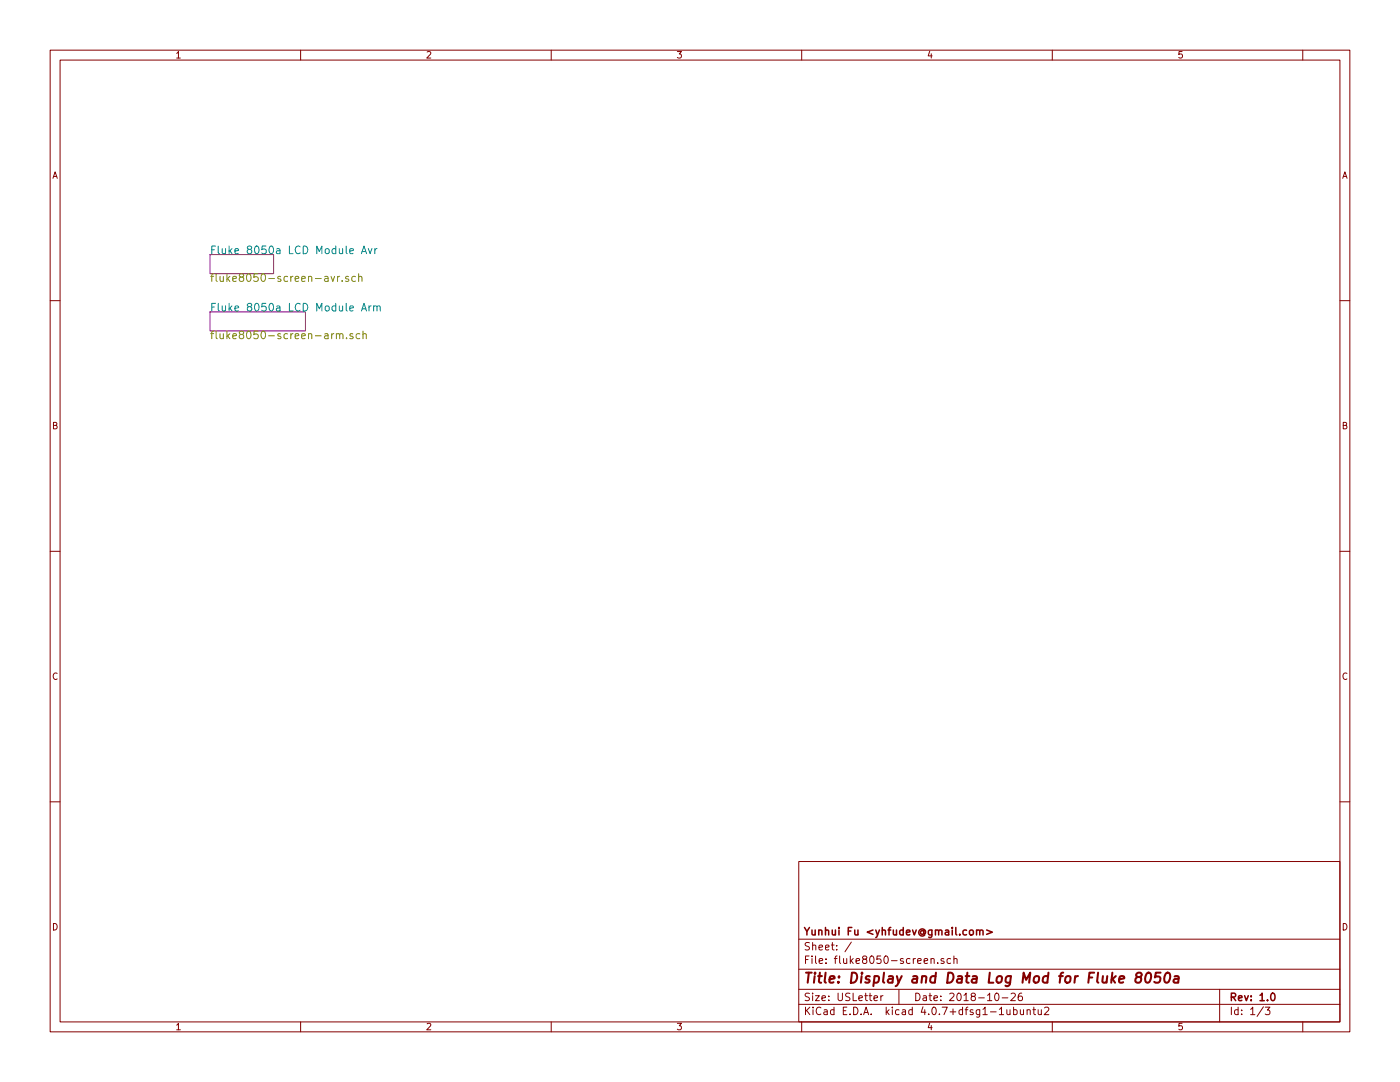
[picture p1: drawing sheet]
<svg xmlns="http://www.w3.org/2000/svg" width="279mm" height="216mm" viewBox="0 0 279 216" stroke-linecap="round" stroke-linejoin="round" font-family="sans-serif">
<g fill="none" stroke="#840000" stroke-width=".2">
<path d="M10 10h259.4v195.9h-259.4zM12 12h255.4v191.9h-255.4zM35.3 10.6l.3-.3v1.3M35.3 11.6h.7M60 10v2M85.2 10.4l.5-.1 .3 .3-.8 1h.8M110 10v2M135.2 10.3h.8l-.4 .5h.3l.1 .2-.1 .5-.2 .1-.5-.1M160 10v2M185.5 10.2l-.3 1h.8M185.9 10.7v.9M210 10v2"/>
<path d="M235.9 10.3h-.6v.6l.1-.1h.5l.1 .5-.3 .3-.4-.1M260 10v2M10.6 35.6l.4-1.3 .4 1.3M10.7 35.2h.6M268 35.6l.4-1.3 .4 1.3M268.1 35.2h.6M10 60h2M267.4 60h2M10.7 84.9l.5-.1 .2-.2-.1-.2-.6-.1v1.3h.5l.2-.5-.3-.2M268.1 84.9l.5-.1 .2-.2-.1-.2-.6-.1v1.3h.5l.2-.5-.3-.2M10 110h2M267.4 110h2"/>
<path d="M11.4 134.4a.62 .62 0 0 0-.8 .4 .62 .62 0 0 0 .6 .8l.2-.1M268.8 134.4a.62 .62 0 0 0-.8 .4 .62 .62 0 0 0 .6 .8l.2-.1M10 160h2M267.4 160h2M159.4 171.9h108v32h-108zM10.7 184.3a.65 .65 0 0 1 .7 .6 .65 .65 0 0 1-.7 .7zM159.4 197.4h108M159.4 193.4h108M159.4 187.4h108M160.8 191.5h.5M161.5 190.8h-.7v1.5M161.5 198.2h-.5l-.3 .3 .1 .3 .7 .3v.4l-.2 .2-.6-.1"/>
<path d="M161.5 188.1h-.5l-.3 .2 .1 .3 .7 .4v.4l-.2 .2-.6-.1M162.1 190.8v.1M162.1 191.3v1M162.2 198.2v.1M162.2 188.7l.2-.1h.4v1M162.2 188.1v1.5M162.2 198.7v1M162.7 198.7h.8l-.8 1h.8M162.8 190.8v1.2l.2 .3M163.4 189.1l.8-.2-.1-.3h-.4l-.3 .2 .1 .7h.6M163.5 191.8l.7-.2-.1-.3h-.4l-.2 .2 .1 .7h.5M164 199.2l.7-.2v-.2l-.4-.1-.3 .2 .1 .7h.6"/>
<path d="M164.7 189.1l.8-.2-.1-.3h-.4l-.3 .2 .1 .7h.6M164.8 192.1v.2M164.8 191.3v.2M165.4 199.5v.2M165.4 198.8v.1M165.9 188.6h.6M166.1 188.1v1.3l.4 .2M166.5 191.3h.6M167 189.4v.2M167 188.6v.2M167.1 190.8l-.4 .2v1.3M167.3 198.2v1.2l.2 .3h.3l.3-.3v-1.2"/>
<path d="M167.6 190.8v1.2l.2 .3M168.4 191.3v.9l.4 .1 .2-.2M169 191.3v1M169.6 198.2h-.6l-.2 .3v.3l.7 .3v.4l-.2 .2-.5-.1M169.7 190.8v1.5M169.8 191.7l.5 .6M169.9 188l-1.3 1.9M170.3 198.2v1.5h.7M170.3 191.3l-.6 .5M170.8 191.8l.8-.2-.1-.3h-.4l-.3 .2 .1 .7h.6M171.4 199.2l.7-.2v-.2l-.5-.1-.2 .2 .1 .7h.6M172.4 191.4l-.3-.3 .1-.2 .2-.1h.4l.2 .2-.1 .3-.5 .1-.3 .3v.3l.3 .3h.3l.3-.3v-.3l-.3-.3"/>
<path d="M172.6 198.7h.5M172.8 198.2v1.3l.3 .2M173.4 198.7h.6M173.6 198.2v1.3l.4 .2M173.7 190.9l.2-.1a.8 .8 0 0 1 .5 .7 .8 .8 0 0 1-.5 .8l-.2-.2-.1-.4zM174.4 199.2l.7-.2v-.2l-.4-.1-.3 .2 .1 .7h.6M175.8 190.8h-.7l-.1 .7 .2-.2 .5 .1 .1 .2v.5l-.2 .2-.6-.2M175.8 198.7v1M176.2 198.7l-.4 .3M176.6 190.9l.2-.1a.8 .8 0 0 1 .5 .7 .8 .8 0 0 1-.5 .8l-.2-.2-.2-.4zM177.9 191.7h1.1M179.4 197.4v3"/>
<path d="M180.3 191.3a.37 .37 0 0 0-.6 .2l.1 .2 .5 .1v.2l-.2 .3-.4-.1M181.6 191.3h-.4l-.3 .2 .1 .6 .2 .2 .4-.1M182.3 191.3v1M182.7 191.3l-.4 .2M182.8 198.2a.76 .76 0 0 1 .8 .7 .76 .76 0 0 1-.8 .8zM183.1 191.8l.7-.2v-.3h-.4l-.3 .2 .1 .7h.6M184.3 198.8h.5l.1 .9M184.4 191.8l.7-.2v-.3h-.4l-.3 .2 .1 .7h.6M184.9 199l-.5 .1-.2 .2 .2 .4 .5-.1M185.4 198.7h.6M185.6 198.2v1.3l.4 .2M185.8 191.4l.2-.1h.4v1"/>
<path d="M185.8 191.3v1M186.4 199.2l.7-.2-.1-.2-.4-.1-.2 .2 .1 .7h.5M187.1 192.1v.2M187.8 199.5v.2M187.8 198.8v.1M188.4 191.3a.37 .37 0 0 0-.6 .2l.1 .2 .5 .1v.2l-.2 .3-.4-.1M189.5 198.3l.6-.1 .3 .4-.9 1.1h.9M189.7 191.3h-.4l-.3 .2 .1 .6 .2 .2 .4-.1M190.4 191.4l.2-.1h.4v1M190.4 190.8v1.5M191.1 198.3l.2-.1a.8 .8 0 0 1 .5 .7 .8 .8 0 0 1-.5 .8l-.2-.2-.1-.4zM192.4 198.6l.4-.4v1.5"/>
<path d="M192.4 199.7h.8M194.1 198.8l-.3-.3 .1-.2 .2-.1h.4l.2 .3-.1 .2-.5 .1-.3 .3v.3l.3 .3h.3l.3-.3v-.3l-.3-.3M195.3 199.1h1.1M197.1 198.6l.4-.4v1.5M197.1 199.7h.8M198.7 198.3l.2-.1a.8 .8 0 0 1 .5 .7 .8 .8 0 0 1-.5 .8l-.2-.2-.2-.4zM200 199.1h1.1M201.8 198.3l.6-.1 .2 .4-.9 1.1h.9M203.9 198.2h-.4a1.11 1.11 0 0 0-.1 1.4l.4 .1 .2-.2 .1-.5-.3-.2h-.4l-.2 .2M243.4 197.4v6.5M268.1 184.3a.65 .65 0 0 1 .7 .6 .65 .65 0 0 1-.7 .7zM35.3 204.5l.3-.3v1.3"/>
<path d="M35.3 205.5h.7M60 203.9v2M85.2 204.3l.5-.1 .3 .3-.8 1h.8M110 203.9v2M135.2 204.2h.8l-.4 .5h.3l.1 .2-.1 .5-.2 .1-.5-.1M159.4 200.4h108M160 203.9v2M160.8 201v1.5M161 201.6l.6 .9M161.6 201l-.8 .8M162.3 201v.1M162.3 201.5v1"/>
<path d="M163.8 201.1a.71 .71 0 0 0-1 .5 .71 .71 0 0 0 .8 .9l.2-.2M164.5 201.5h.5l.1 1M165.1 201.8l-.5 .1-.2 .2 .2 .4 .5-.1M166.4 201.5h-.4l-.3 .3 .1 .5 .2 .2 .4-.1M166.4 201v1.5M168.3 201.7h.5M169 201h-.7v1.5h.7M169.6 202.3v.2M170.4 201a.76 .76 0 0 1 .8 .7 .76 .76 0 0 1-.8 .8zM171.9 202.3v.2M172.4 202.5l.4-1.5 .6 1.5M172.5 202h.7"/>
<path d="M173.9 202.3v.2M176.9 201v1.5M177 201.9l.4 .6M177.4 201.5l-.5 .5M178.1 201v.1M178.1 201.5v1M179.4 201.5h-.4l-.3 .3 .1 .5 .2 .2 .4-.1M180.1 201.5h.6v1M180.7 201.8l-.5 .1-.2 .2 .2 .4 .5-.1M182.1 201.5h-.5l-.2 .3v.5l.2 .2 .5-.1M182.1 201v1.5M184.2 200.9l-.4 1.1h1"/>
<path d="M184.6 201.5v1M185.3 202.3v.2M185.5 204.1l-.3 1h.8M185.9 204.6v.9M186.1 201.1l.2-.1a.8 .8 0 0 1 .6 .7 .8 .8 0 0 1-.6 .8l-.2-.2-.1-.4zM187.5 202.3v.2M188 201h1.1l-.7 1.5M189.6 201.9h1.2M190.2 201.3v1.2M192.1 201.5h-.4l-.3 .3 .1 .5 .2 .2 .4-.1M192.1 201v1.5M192.6 201.5h.6"/>
<path d="M193.2 201l-.4 .2v1.3M194.2 201.5a.37 .37 0 0 0-.6 .2l.1 .2 .5 .1 .1 .2-.3 .3-.4-.1M195.5 201.5v1.3l-.3 .2-.3-.1M195.5 201.5h-.4l-.3 .3 .1 .5 .2 .2 .4-.1M196.2 201.4l.4-.4v1.5M196.2 202.5h.8M197.7 201.9h1.1M199.4 201.4l.5-.4v1.5M199.4 202.5h.9M200.9 201.5l.1 .9 .4 .1 .2-.2M201.6 201.5v1M202.3 201.5h.4l.3 .3-.1 .6h-.6"/>
<path d="M202.3 201v1.5M203.6 201.5l.1 .9 .4 .1 .2-.2M204.3 201.5v1M205 201.6l.2-.1h.4v1M205 201.5v1M206.1 201.5h.6M206.3 201v1.3l.4 .2M207.2 201.5l.1 .9 .3 .1 .2-.2M207.8 201.5v1M208.5 201.1l.5-.1 .3 .4-.9 1.1h.9M210 203.9v2M235.9 204.2h-.6v.6l.1-.1h.5l.1 .5-.3 .3-.4-.1"/>
<path d="M245.7 201v1.5M247.1 201.5h-.4l-.3 .3 .1 .5 .2 .2 .4-.1M247.1 201v1.5M247.8 202.3v.2M247.8 201.5v.2M249.6 201.4l.4-.4v1.5M249.6 202.5h.8M252.1 200.9l-1.2 1.9M252.5 201h.9l-.5 .5 .5 .2v.6l-.2 .2-.7-.2M260 203.9v2"/>
</g>
<g fill="none" stroke="#840000" stroke-width=".3">
<path d="M160.6 185.1l.4 .8 .5-.8M161 185.9v.7M162.1 185.6v.9l.4 .1 .2-.2M162.7 185.6v1M163.4 185.7l.2-.1h.4v1M163.4 185.6v1M164.7 185.7l.2-.1h.4l.1 1M164.7 185.1v1.5M166.1 185.6l.1 .9 .3 .1 .2-.2M166.7 185.6v1M167.4 185.1v.1M167.4 185.6v1"/>
<path d="M169.3 185.8h.5M170 185.1h-.7v1.5M170.6 185.6l.1 .9 .3 .1 .2-.2M171.2 185.6v1M174.2 185.6l-1.1 .4 1.1 .4M174.8 185.6l.3 1M175.5 185.6l-.5 1.3-.2 .2M176.1 185.7l.2-.1h.4v1M176.1 185.1v1.5M177.2 185.6h.6M177.8 185.1l-.4 .2v1.3M178.3 185.6l.1 .9 .3 .1 .2-.2"/>
<path d="M178.9 185.6v1M180.3 185.6h-.5l-.2 .3v.5l.2 .2 .5-.1M180.3 185.1v1.5M180.9 186.1l.7-.2v-.3h-.5l-.2 .2 .1 .7h.6M182.1 185.6l.4 1 .4-1M184.4 185.9a.37 .37 0 0 0-.6-.1 .37 .37 0 0 0 0 .5 .37 .37 0 0 0 .6 0M184.4 185.7v.6l.1 .1a.63 .63 0 0 0-.2-1 .63 .63 0 0 0-.9 .4 .71 .71 0 0 0 .3 .8 .71 .71 0 0 0 .9 0M186 185.6l-.1 1.3-.2 .2-.4-.1M186 185.6h-.5l-.2 .3v.5l.2 .2 .5-.1M186.7 185.7l.2-.1h.4v1M186.7 185.6v1M187.3 185.8a.36 .36 0 0 1 .4-.2 .36 .36 0 0 1 .3 .2v.8"/>
<path d="M188.7 185.6h.6v1M189.3 185.9l-.5 .1-.2 .2 .2 .4 .5-.1M190 185.1v.1M190 185.6v1M190.8 185.1v1.3l.2 .2M191.5 186.4v.2M192.9 185.6h-.4l-.3 .3 .1 .5 .2 .2 .4-.1M193.5 185.7l.3-.1 .4 .1 .1 .6-.2 .2-.3 .1-.3-.2zM194.9 185.7l.2-.1h.4v1M194.9 185.6v1M195.5 185.8a.36 .36 0 0 1 .4-.2 .36 .36 0 0 1 .3 .2v.8M196.9 185.6l1.1 .4-1.1 .4"/>
<path d="M245.7 199l.8-.1 .1-.2-.1-.4-.2-.1h-.6v1.5M246.1 199l.5 .7M247.2 199.2l.7-.2-.1-.2-.4-.1-.2 .2v.7h.6M248.4 198.7l.3 1 .4-1M249.7 199.5v.2M249.7 198.8v.1M251.5 198.6l.4-.4v1.5M251.5 199.7h.8M253 199.5v.2M253.7 198.3l.2-.1a.8 .8 0 0 1 .6 .7 .8 .8 0 0 1-.6 .8l-.2-.2-.1-.4z"/>
</g>
<g fill="none" stroke="#840000" stroke-width=".41">
<path d="M160.9 194.1h1.1M161.4 194.1l-.2 2M162.6 194.8l-.2 1.3M162.7 194.1l-.1 .2 .2-.1-.1-.1-.1 .2M163.3 194.8h.7M163.6 194.1l-.2 1.7 .1 .2 .4 .1M164.8 194.1l-.2 1.7 .2 .3M165.6 195.4l.9-.2v-.4h-.8l-.2 1 .3 .3 .5-.1M167.3 195.9l.1 .1-.1 .1-.1-.1 .1-.1v.2M167.5 194.8l-.1 .2-.1-.1 .2-.1-.1 .2M170 194.1a.97 .97 0 0 1 1.1 .6 .97 .97 0 0 1-.3 1.1l-.5 .3h-.5zM172 194.8l-.2 1.3"/>
<path d="M172 194.1v.2l.1-.1-.1-.1v.2M173.6 194.8h-.5l-.3 .3 .2 .3 .5 .1 .1 .3-.2 .2-.1 .1-.6-.1M174.5 194.8a.65 .65 0 0 1 .9 .1l-.1 1a.67 .67 0 0 1-.9 .1M174.5 194.8l-.2 2M176.4 194.1l-.2 1.7 .3 .3M177.4 194.8h.8l-.1 1.3M178.2 195.2l-.7 .1a.4 .4 0 0 0-.3 .4 .4 .4 0 0 0 .2 .4l.7-.1M179 194.8l.3 1.3M180 194.8l-.9 1.8-.4 .2M182.2 194.8h.8v1.3M183.1 195.2l-.8 .1a.4 .4 0 0 0-.3 .4 .4 .4 0 0 0 .3 .4l.7-.1M184 194.9l.3-.1h.5v1.3"/>
<path d="M184 194.8l-.1 1.3M186.7 194.8a.7 .7 0 0 0-1 .3v.8l.3 .2 .6-.1M186.8 194.1l-.2 2M189.3 194.1a.97 .97 0 0 1 1 .6 .97 .97 0 0 1-.3 1.1l-.5 .3h-.5zM191.2 194.8h.7v1.3M192 195.2l-.7 .1a.4 .4 0 0 0-.3 .4 .4 .4 0 0 0 .2 .4l.7-.1M192.7 194.8h.8M193.1 194.1l-.2 1.7v.2l.4 .1M194.1 194.8h.8l-.1 1.3M194.9 195.2l-.7 .1a.4 .4 0 0 0-.3 .4 .4 .4 0 0 0 .3 .4l.6-.1M197.5 194.1l-.2 2h.9M199.1 194.9l.3-.1h.4l.2 .3-.1 .6a.54 .54 0 0 1-.5 .4 .54 .54 0 0 1-.5-.4z"/>
<path d="M201.8 194.8l-.4 1.8a.53 .53 0 0 1-.7 .1M201.8 194.8a.7 .7 0 0 0-1.1 .3v.8l.3 .2 .6-.1M204.1 196.1l.2-2 .5 1.4 .8-1.4-.2 2M206.5 194.9l.3-.1h.5l.1 .3-.1 .6a.54 .54 0 0 1-.5 .4 .54 .54 0 0 1-.5-.4zM209.2 194.8a.7 .7 0 0 0-1 .3v.8l.2 .2 .6-.1M209.2 194.1l-.2 2M211.4 194.8h.7M212.2 194.1l-.4 .1-.1 .2-.2 1.7M212.8 194.9l.3-.1h.4l.2 .3-.1 .6a.54 .54 0 0 1-.5 .4 .54 .54 0 0 1-.6-.4zM214.6 194.8l-.2 1.3M215.1 194.8h-.3l-.3 .3M217.3 195h.7"/>
<path d="M218.4 194.1h-1l-.2 2M219.2 194.1l-.3 1.7 .3 .3M220.1 194.8v1.2a.56 .56 0 0 0 .7-.1M221 194.8l-.2 1.3M222 194.1l-.2 2M222 195.3l.5 .8M222.7 194.8l-.9 .7M223.4 195.4l1-.2-.1-.4h-.6l-.3 .2v1l.2 .1 .6-.1M227.1 194.9l-.3-.1-.1-.3a.66 .66 0 0 1 1-.3l.2 .4-.5 .3a.65 .65 0 0 0-.7 .3 .65 .65 0 0 0 0 .8l.6 .1a.68 .68 0 0 0 .3-1.1l-.2-.1M228.9 194.3a.46 .46 0 0 1 .4-.2 .46 .46 0 0 1 .4 .4v.8a.73 .73 0 0 1-.8 .8l-.2-.1a1.5 1.5 0 0 1 .2-1.7zM231.6 194.1h-.9l-.2 .9 .3-.2h.5l.2 .2a.82 .82 0 0 1-.2 1l-.7 .1-.2-.2M232.7 194.3a.46 .46 0 0 1 .4-.2 .46 .46 0 0 1 .4 .4v.8a.73 .73 0 0 1-.8 .8l-.2-.1a1.5 1.5 0 0 1 .2-1.7z"/>
<path d="M234.4 194.8h.8l-.1 1.3M235.2 195.2l-.7 .1a.4 .4 0 0 0-.3 .4 .4 .4 0 0 0 .2 .4l.7-.1"/>
</g>
<path d="M41.9 50.8h12.7v3.8h-12.7zM41.9 62.2h19.1v3.8h-19.1z" fill="none" stroke="#840084" stroke-width=".2"/>
<g fill="none" stroke="#008484" stroke-width=".2">
<path d="M42.3 49.8h.5M43 49.1h-.7v1.5M43.6 49.1v1.3l.2 .2M44.3 49.6v.8a.38 .38 0 0 0 .7 .1M45 49.6v1M45.7 49.1v1.5M45.9 50l.4 .6M46.3 49.6l-.6 .6M46.9 50.1l.7-.1-.1-.3-.4-.1-.2 .2 .1 .7h.5M49.7 49.8l-.3-.3v-.2l.3-.2 .4 .1 .1 .2v.2l-.7 .2-.1 .2v.3l.3 .3h.2l.3-.3v-.3l-.3-.2M51 49.2l.2-.1a.81 .81 0 0 1 .5 .8 .81 .81 0 0 1-.5 .7 .98 .98 0 0 1-.2-1.4zM53.1 49.1h-.8l-.1 .7 .3-.1 .5 .1 .1 .5-.3 .3-.6-.1"/>
<path d="M53.8 49.3l.3-.2a.81 .81 0 0 1 .5 .8 .81 .81 0 0 1-.5 .7l-.3-.1-.1-.5zM55.2 49.7h.6l.1 .9M55.9 50h-.5a.3 .3 0 0 0-.3 .3 .3 .3 0 0 0 .3 .3l.5-.1M57.8 49.1v1.5h.7M59.9 49.3a.72 .72 0 0 0-1 .4 .72 .72 0 0 0 .7 .9l.3-.1M60.5 49.1a.77 .77 0 0 1 .9 .8 .77 .77 0 0 1-.9 .7zM63.2 50.6v-1.5l.5 1.1 .5-1.1v1.5M65 49.7l.4-.1 .3 .3v.4l-.3 .3-.4-.1-.1-.2zM67 49.7l-.4-.1-.3 .3v.4l.1 .2h.6M67 49.1v1.5M67.7 49.6v.8a.38 .38 0 0 0 .7 .1M68.4 49.6v1"/>
<path d="M69.1 49.1v1.3l.2 .2M69.8 50.1l.7-.1v-.3l-.5-.1-.2 .2 .1 .7h.6M72.1 50.6l.5-1.5 .6 1.5M72.3 50.2h.7M73.5 49.6l.4 1 .3-1M74.8 49.6v1M75.2 49.6l-.4 .3M42.3 61.3h.5M43 60.5h-.7v1.6M43.6 60.5v1.3l.2 .3M44.3 61v.8a.38 .38 0 0 0 .7 .1M45 61v1.1"/>
<path d="M45.7 60.5v1.6M45.9 61.5l.4 .6M46.3 61l-.6 .6M46.9 61.5l.7-.1-.1-.3-.4-.1-.2 .3 .1 .7h.5M49.7 61.2l-.3-.3v-.2l.3-.2 .4 .1 .1 .2v.2l-.7 .3-.1 .2v.3l.3 .3h.2l.3-.3v-.3l-.3-.3M51 60.6l.2-.1a.81 .81 0 0 1 .5 .8 .81 .81 0 0 1-.5 .8 .98 .98 0 0 1-.2-1.5zM53.1 60.5h-.8l-.1 .8 .3-.2 .5 .1 .1 .6-.3 .3-.6-.2M53.8 60.7l.3-.2a.81 .81 0 0 1 .5 .8 .81 .81 0 0 1-.5 .8l-.3-.2-.1-.4zM55.2 61.1h.6l.1 1M55.9 61.4l-.5 .1a.3 .3 0 0 0-.3 .3 .3 .3 0 0 0 .3 .3l.5-.1M57.8 60.5v1.6h.7M59.9 60.7a.72 .72 0 0 0-1 .5 .72 .72 0 0 0 .7 .9l.3-.2"/>
<path d="M60.5 60.5a.77 .77 0 0 1 .9 .8 .77 .77 0 0 1-.9 .8zM63.2 62.1v-1.6l.5 1.1 .5-1.1v1.6M65 61.1l.4-.1 .3 .3v.5l-.3 .3-.4-.1-.1-.2zM67 61.1l-.4-.1-.3 .3v.5l.1 .2h.6M67 60.5v1.6M67.7 61v.8a.38 .38 0 0 0 .7 .1M68.4 61v1.1M69.1 60.5v1.3l.2 .3M69.8 61.5l.7-.1v-.3l-.5-.1-.2 .3 .1 .7h.6M72.1 62.1l.5-1.6 .6 1.6M72.3 61.6h.7M73.6 61v1.1"/>
<path d="M74.1 61l-.5 .3M74.6 61.2l.1-.1a.36 .36 0 0 1 .5 .2v.8M74.6 61v1.1M75.2 61.3a.35 .35 0 0 1 .4-.3 .35 .35 0 0 1 .3 .3v.8"/>
</g>
<g fill="none" stroke="#848400" stroke-width=".2">
<path d="M42.1 55.1h.5M42.6 54.6l-.3 .3v1.3M43.1 54.6v1.4l.3 .2M43.9 55.1v.9a.38 .38 0 0 0 .7 0M44.6 55.1v1.1M45.3 54.6v1.6M45.4 55.6l.5 .6M45.9 55.1l-.6 .6M46.5 55.7l.7-.2-.1-.3-.4-.1-.2 .3v.7h.6M48.1 55.3l-.3-.3v-.2l.3-.2 .4 .1 .1 .2v.2l-.7 .3-.1 .2v.3l.3 .3h.2l.3-.3v-.3l-.3-.3M49.4 54.7l.2-.1a.81 .81 0 0 1 .5 .8 .81 .81 0 0 1-.5 .8 .98 .98 0 0 1-.2-1.5zM51.5 54.6h-.8l-.1 .8 .3-.2 .5 .1 .1 .6-.3 .3-.6-.2"/>
<path d="M52.2 54.8l.3-.2a.81 .81 0 0 1 .5 .8 .81 .81 0 0 1-.5 .8l-.3-.2-.1-.4zM53.6 55.6h1.2M56 55.2l-.3-.1-.3 .3 .1 .2 .5 .1v.4h-.6M57.4 55.2l-.4-.1-.3 .3v.5l.1 .2h.6M58 55.1v1.1M58.5 55.1l-.5 .3M58.9 55.7l.7-.2v-.3l-.5-.1-.2 .3 .1 .7h.6M60.2 55.7l.7-.2v-.3l-.5-.1-.2 .3 .1 .7h.6M61.6 55.3v-.1a.36 .36 0 0 1 .6 .2v.8M61.6 55.1v1.1M62.9 55.6h1.2M64.8 55.2h.6l.1 1"/>
<path d="M65.5 55.5l-.5 .1a.3 .3 0 0 0-.3 .3 .3 .3 0 0 0 .3 .3l.5-.1M66.1 55.1l.3 1.1 .4-1.1M67.4 55.1v1.1M67.8 55.1l-.4 .3M68.3 56v.2M69.5 55.2l-.3-.1-.2 .3v.2l.5 .1v.4h-.5M70.9 55.2l-.4-.1-.3 .3v.5l.2 .2h.5M71.6 55.3l.1-.1a.36 .36 0 0 1 .5 .2v.8M71.6 54.6v1.6M42.1 66.6h.5M42.6 66.1l-.3 .2v1.3M43.1 66.1v1.3l.3 .2"/>
<path d="M43.9 66.6v.8a.38 .38 0 0 0 .7 0M44.6 66.6v1M45.3 66.1v1.5M45.4 67l.5 .6M45.9 66.6l-.6 .6M46.5 67.1l.7-.2-.1-.3h-.4l-.2 .2v.7h.6M48.1 66.7l-.3-.3v-.2l.3-.1h.4l.1 .3v.2l-.7 .2-.1 .2v.3l.3 .3h.2l.3-.3v-.3l-.3-.3M49.4 66.1h.2a.81 .81 0 0 1 .5 .7 .81 .81 0 0 1-.5 .8 .98 .98 0 0 1-.2-1.5zM51.5 66.1h-.8l-.1 .7 .3-.2 .5 .1 .1 .6-.3 .3-.6-.2M52.2 66.2l.3-.1a.81 .81 0 0 1 .5 .7 .81 .81 0 0 1-.5 .8l-.3-.2-.1-.4zM53.6 67h1.2M56 66.6h-.3l-.3 .2 .1 .2 .5 .2v.3h-.6"/>
<path d="M57.4 66.6h-.4l-.3 .3v.4l.1 .2h.6M58 66.6v1M58.5 66.6l-.5 .3M58.9 67.1l.7-.2v-.3h-.5l-.2 .2 .1 .7h.6M60.2 67.1l.7-.2v-.3h-.5l-.2 .2 .1 .7h.6M61.6 66.7v-.1a.36 .36 0 0 1 .6 .2v.8M61.6 66.6v1M62.9 67h1.2M64.8 66.6h.6l.1 1M65.5 66.9l-.5 .1a.3 .3 0 0 0-.3 .3 .3 .3 0 0 0 .3 .3l.5-.1M66.2 66.6v1M66.6 66.6l-.4 .3"/>
<path d="M67.1 66.7l.1-.1a.36 .36 0 0 1 .6 .2v.8M67.1 66.6v1M67.8 66.8a.35 .35 0 0 1 .3-.2 .35 .35 0 0 1 .4 .2v.8M69.2 67.4v.2M70.4 66.6h-.3l-.3 .2 .1 .2 .5 .2v.3h-.6M71.8 66.6h-.4l-.3 .3v.4l.1 .2h.6M72.4 66.7l.1-.1a.36 .36 0 0 1 .6 .2v.8M72.4 66.1v1.5"/>
</g>
</svg>
